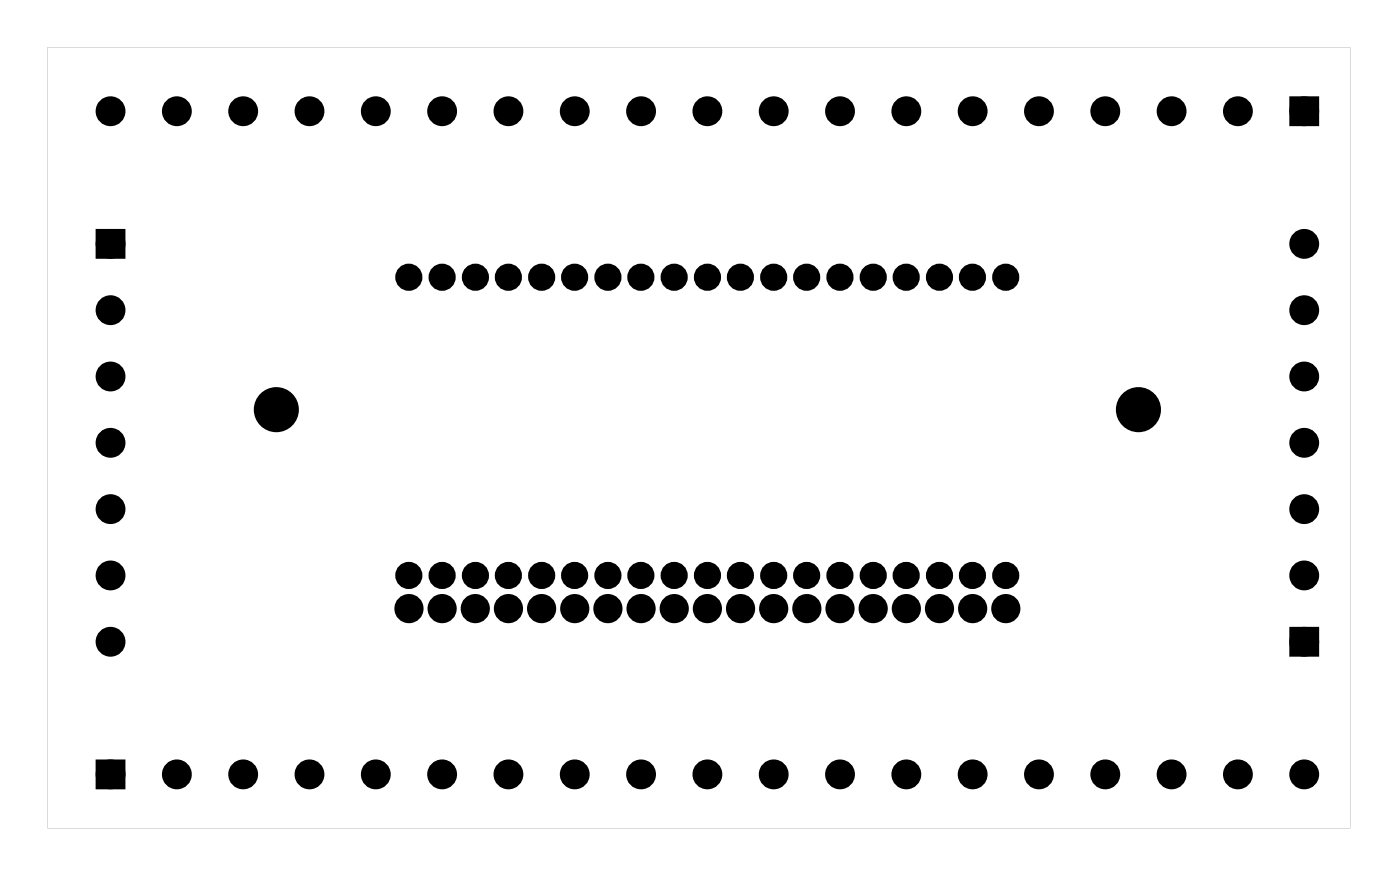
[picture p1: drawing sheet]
<svg xmlns="http://www.w3.org/2000/svg" width="107mm" height="67mm" viewBox="0 0 107 67" stroke-linecap="round" stroke-linejoin="round" font-family="sans-serif">
<g fill="#000">
<path d="M7.7 17.9h1.5v1.5h-1.5zM99.1 7.8h1.6v1.5h-1.6zM7.7 58.6h1.5v1.5h-1.5zM99.1 48.4h1.6v1.5h-1.6z"/>
<path d="M3.6 3.6v59.8h99.8v-59.8zM3.6 3.6h99.8v59.8h-99.8z"/>
</g>
<g fill="none" stroke="#000" stroke-width=".76" stroke-linecap="butt">
<path d="M7.7 17.9h1.5v1.5h-1.5zM99.1 7.8h1.6v1.5h-1.6zM7.7 58.6h1.5v1.5h-1.5zM99.1 48.4h1.6v1.5h-1.6z"/>
<circle cx="8.5" cy="8.5" r=".76"/>
<circle cx="8.5" cy="18.7" r=".76"/>
<circle cx="13.5" cy="8.5" r=".76"/>
<circle cx="18.6" cy="8.5" r=".76"/>
<circle cx="23.7" cy="8.5" r=".76"/>
<circle cx="28.8" cy="8.5" r=".76"/>
<circle cx="33.9" cy="8.5" r=".76"/>
<circle cx="38.9" cy="8.5" r=".76"/>
<circle cx="44" cy="8.5" r=".76"/>
<circle cx="49.1" cy="8.5" r=".76"/>
<circle cx="54.2" cy="8.5" r=".76"/>
<circle cx="59.3" cy="8.5" r=".76"/>
<circle cx="64.3" cy="8.5" r=".76"/>
<circle cx="69.4" cy="8.5" r=".76"/>
<circle cx="74.5" cy="8.5" r=".76"/>
<circle cx="79.6" cy="8.5" r=".76"/>
<circle cx="84.7" cy="8.5" r=".76"/>
<circle cx="89.7" cy="8.5" r=".76"/>
<circle cx="94.8" cy="8.5" r=".76"/>
<circle cx="99.9" cy="8.5" r=".76"/>
<circle cx="99.9" cy="18.7" r=".76"/>
<circle cx="8.5" cy="39" r=".76"/>
<circle cx="8.5" cy="28.8" r=".76"/>
<circle cx="8.5" cy="33.9" r=".76"/>
<circle cx="8.5" cy="23.8" r=".76"/>
<circle cx="99.9" cy="39" r=".76"/>
<circle cx="99.9" cy="33.9" r=".76"/>
<circle cx="99.9" cy="23.8" r=".76"/>
<circle cx="99.9" cy="28.8" r=".76"/>
<circle cx="8.5" cy="49.2" r=".76"/>
<circle cx="8.5" cy="44.1" r=".76"/>
<circle cx="8.5" cy="59.3" r=".76"/>
<circle cx="13.5" cy="59.3" r=".76"/>
<circle cx="18.6" cy="59.3" r=".76"/>
<circle cx="23.7" cy="59.3" r=".76"/>
<circle cx="28.8" cy="59.3" r=".76"/>
<circle cx="31.3" cy="46.6" r=".74"/>
<circle cx="33.9" cy="46.6" r=".74"/>
<circle cx="33.9" cy="59.3" r=".76"/>
<circle cx="36.4" cy="46.6" r=".74"/>
<circle cx="38.9" cy="46.6" r=".74"/>
<circle cx="38.9" cy="59.3" r=".76"/>
<circle cx="41.5" cy="46.6" r=".74"/>
<circle cx="44" cy="46.6" r=".74"/>
<circle cx="44" cy="59.3" r=".76"/>
<circle cx="46.6" cy="46.6" r=".74"/>
<circle cx="49.1" cy="46.6" r=".74"/>
<circle cx="49.1" cy="59.3" r=".76"/>
<circle cx="51.6" cy="46.6" r=".74"/>
<circle cx="54.2" cy="46.6" r=".74"/>
<circle cx="54.2" cy="59.3" r=".76"/>
<circle cx="56.7" cy="46.6" r=".74"/>
<circle cx="59.3" cy="46.6" r=".74"/>
<circle cx="59.3" cy="59.3" r=".76"/>
<circle cx="61.8" cy="46.6" r=".74"/>
<circle cx="64.3" cy="46.6" r=".74"/>
<circle cx="64.3" cy="59.3" r=".76"/>
<circle cx="66.9" cy="46.6" r=".74"/>
<circle cx="69.4" cy="46.6" r=".74"/>
<circle cx="69.4" cy="59.3" r=".76"/>
<circle cx="72" cy="46.6" r=".74"/>
<circle cx="74.5" cy="46.6" r=".74"/>
<circle cx="74.5" cy="59.3" r=".76"/>
<circle cx="77" cy="46.6" r=".74"/>
<circle cx="79.6" cy="59.3" r=".76"/>
<circle cx="84.7" cy="59.3" r=".76"/>
<circle cx="89.7" cy="59.3" r=".76"/>
<circle cx="94.8" cy="59.3" r=".76"/>
<circle cx="99.9" cy="44.1" r=".76"/>
<circle cx="99.9" cy="49.2" r=".76"/>
<circle cx="99.9" cy="59.3" r=".76"/>
</g>
<g fill="#000">
<circle cx="8.5" cy="8.5" r=".76"/>
<circle cx="8.5" cy="18.7" r=".76"/>
<circle cx="13.5" cy="8.5" r=".76"/>
<circle cx="18.6" cy="8.5" r=".76"/>
<circle cx="23.7" cy="8.5" r=".76"/>
<circle cx="28.8" cy="8.5" r=".76"/>
<circle cx="33.9" cy="8.5" r=".76"/>
<circle cx="38.9" cy="8.5" r=".76"/>
<circle cx="44" cy="8.5" r=".76"/>
<circle cx="49.1" cy="8.5" r=".76"/>
<circle cx="54.2" cy="8.5" r=".76"/>
<circle cx="59.3" cy="8.5" r=".76"/>
<circle cx="64.3" cy="8.5" r=".76"/>
<circle cx="69.4" cy="8.5" r=".76"/>
<circle cx="74.5" cy="8.5" r=".76"/>
<circle cx="79.6" cy="8.5" r=".76"/>
<circle cx="84.7" cy="8.5" r=".76"/>
<circle cx="89.7" cy="8.5" r=".76"/>
<circle cx="94.8" cy="8.5" r=".76"/>
<circle cx="99.9" cy="8.5" r=".76"/>
<circle cx="99.9" cy="18.7" r=".76"/>
<circle cx="8.5" cy="33.9" r=".76"/>
<circle cx="8.5" cy="39" r=".76"/>
<circle cx="8.5" cy="28.8" r=".76"/>
<circle cx="8.5" cy="23.8" r=".76"/>
<circle cx="21.2" cy="31.4" r="1.6"/>
<circle cx="31.3" cy="21.2" r=".7"/>
<circle cx="33.9" cy="21.2" r=".7"/>
<circle cx="36.4" cy="21.2" r=".7"/>
<circle cx="38.9" cy="21.2" r=".7"/>
<circle cx="41.5" cy="21.2" r=".7"/>
<circle cx="44" cy="21.2" r=".7"/>
<circle cx="46.6" cy="21.2" r=".7"/>
<circle cx="49.1" cy="21.2" r=".7"/>
<circle cx="51.6" cy="21.2" r=".7"/>
<circle cx="54.2" cy="21.2" r=".7"/>
<circle cx="56.7" cy="21.2" r=".7"/>
<circle cx="59.3" cy="21.2" r=".7"/>
<circle cx="61.8" cy="21.2" r=".7"/>
<circle cx="64.3" cy="21.2" r=".7"/>
<circle cx="66.9" cy="21.2" r=".7"/>
<circle cx="69.4" cy="21.2" r=".7"/>
<circle cx="72" cy="21.2" r=".7"/>
<circle cx="74.5" cy="21.2" r=".7"/>
<circle cx="77" cy="21.2" r=".7"/>
<circle cx="87.2" cy="31.4" r="1.6"/>
<circle cx="99.9" cy="23.8" r=".76"/>
<circle cx="99.9" cy="39" r=".76"/>
<circle cx="99.9" cy="33.9" r=".76"/>
<circle cx="99.9" cy="28.8" r=".76"/>
<circle cx="8.5" cy="49.2" r=".76"/>
<circle cx="8.5" cy="44.1" r=".76"/>
<circle cx="8.5" cy="59.3" r=".76"/>
<circle cx="13.5" cy="59.3" r=".76"/>
<circle cx="18.6" cy="59.3" r=".76"/>
<circle cx="23.7" cy="59.3" r=".76"/>
<circle cx="28.8" cy="59.3" r=".76"/>
<circle cx="31.3" cy="44.1" r=".7"/>
<circle cx="31.3" cy="46.6" r=".74"/>
<circle cx="33.9" cy="44.1" r=".7"/>
<circle cx="33.9" cy="46.6" r=".74"/>
<circle cx="33.9" cy="59.3" r=".76"/>
<circle cx="36.4" cy="46.6" r=".74"/>
<circle cx="36.4" cy="44.1" r=".7"/>
<circle cx="38.9" cy="44.1" r=".7"/>
<circle cx="38.9" cy="46.6" r=".74"/>
<circle cx="38.9" cy="59.3" r=".76"/>
<circle cx="41.5" cy="46.6" r=".74"/>
<circle cx="41.5" cy="44.1" r=".7"/>
<circle cx="44" cy="44.1" r=".7"/>
<circle cx="44" cy="46.6" r=".74"/>
<circle cx="44" cy="59.3" r=".76"/>
<circle cx="46.6" cy="44.1" r=".7"/>
<circle cx="46.6" cy="46.6" r=".74"/>
<circle cx="49.1" cy="44.1" r=".7"/>
<circle cx="49.1" cy="46.6" r=".74"/>
<circle cx="49.1" cy="59.3" r=".76"/>
<circle cx="51.6" cy="44.1" r=".7"/>
<circle cx="51.6" cy="46.6" r=".74"/>
<circle cx="54.2" cy="46.6" r=".74"/>
<circle cx="54.2" cy="59.3" r=".76"/>
<circle cx="54.2" cy="44.1" r=".7"/>
<circle cx="56.7" cy="44.1" r=".7"/>
<circle cx="56.7" cy="46.6" r=".74"/>
<circle cx="59.3" cy="44.1" r=".7"/>
<circle cx="59.3" cy="46.6" r=".74"/>
<circle cx="59.3" cy="59.3" r=".76"/>
<circle cx="61.8" cy="44.1" r=".7"/>
<circle cx="61.8" cy="46.6" r=".74"/>
<circle cx="64.3" cy="44.1" r=".7"/>
<circle cx="64.3" cy="46.6" r=".74"/>
<circle cx="64.3" cy="59.3" r=".76"/>
<circle cx="66.9" cy="46.6" r=".74"/>
<circle cx="66.9" cy="44.1" r=".7"/>
<circle cx="69.4" cy="44.1" r=".7"/>
<circle cx="69.4" cy="46.6" r=".74"/>
<circle cx="69.4" cy="59.3" r=".76"/>
<circle cx="72" cy="44.1" r=".7"/>
<circle cx="72" cy="46.6" r=".74"/>
<circle cx="74.5" cy="44.1" r=".7"/>
<circle cx="74.5" cy="46.6" r=".74"/>
<circle cx="74.5" cy="59.3" r=".76"/>
<circle cx="77" cy="44.1" r=".7"/>
<circle cx="77" cy="46.6" r=".74"/>
<circle cx="79.6" cy="59.3" r=".76"/>
<circle cx="84.7" cy="59.3" r=".76"/>
<circle cx="89.7" cy="59.3" r=".76"/>
<circle cx="94.8" cy="59.3" r=".76"/>
<circle cx="99.9" cy="49.2" r=".76"/>
<circle cx="99.9" cy="44.1" r=".76"/>
<circle cx="99.9" cy="59.3" r=".76"/>
</g>
<g fill="none" stroke="#000" stroke-width=".67" stroke-linecap="butt">
<circle cx="31.3" cy="21.2" r=".7"/>
<circle cx="33.9" cy="21.2" r=".7"/>
<circle cx="36.4" cy="21.2" r=".7"/>
<circle cx="38.9" cy="21.2" r=".7"/>
<circle cx="41.5" cy="21.2" r=".7"/>
<circle cx="44" cy="21.2" r=".7"/>
<circle cx="46.6" cy="21.2" r=".7"/>
<circle cx="49.1" cy="21.2" r=".7"/>
<circle cx="51.6" cy="21.2" r=".7"/>
<circle cx="54.2" cy="21.2" r=".7"/>
<circle cx="56.7" cy="21.2" r=".7"/>
<circle cx="59.3" cy="21.2" r=".7"/>
<circle cx="61.8" cy="21.2" r=".7"/>
<circle cx="64.3" cy="21.2" r=".7"/>
<circle cx="66.9" cy="21.2" r=".7"/>
<circle cx="69.4" cy="21.2" r=".7"/>
<circle cx="72" cy="21.2" r=".7"/>
<circle cx="74.5" cy="21.2" r=".7"/>
<circle cx="77" cy="21.2" r=".7"/>
<circle cx="31.3" cy="44.1" r=".7"/>
<circle cx="33.9" cy="44.1" r=".7"/>
<circle cx="36.4" cy="44.1" r=".7"/>
<circle cx="38.9" cy="44.1" r=".7"/>
<circle cx="41.5" cy="44.1" r=".7"/>
<circle cx="44" cy="44.1" r=".7"/>
<circle cx="46.6" cy="44.1" r=".7"/>
<circle cx="49.1" cy="44.1" r=".7"/>
<circle cx="51.6" cy="44.1" r=".7"/>
<circle cx="54.2" cy="44.1" r=".7"/>
<circle cx="56.7" cy="44.1" r=".7"/>
<circle cx="59.3" cy="44.1" r=".7"/>
<circle cx="61.8" cy="44.1" r=".7"/>
<circle cx="64.3" cy="44.1" r=".7"/>
<circle cx="66.9" cy="44.1" r=".7"/>
<circle cx="69.4" cy="44.1" r=".7"/>
<circle cx="72" cy="44.1" r=".7"/>
<circle cx="74.5" cy="44.1" r=".7"/>
<circle cx="77" cy="44.1" r=".7"/>
</g>
<g fill="none" stroke="#000" stroke-width=".25">
<circle cx="21.2" cy="31.4" r="1.6"/>
<circle cx="87.2" cy="31.4" r="1.6"/>
</g>
</svg>
